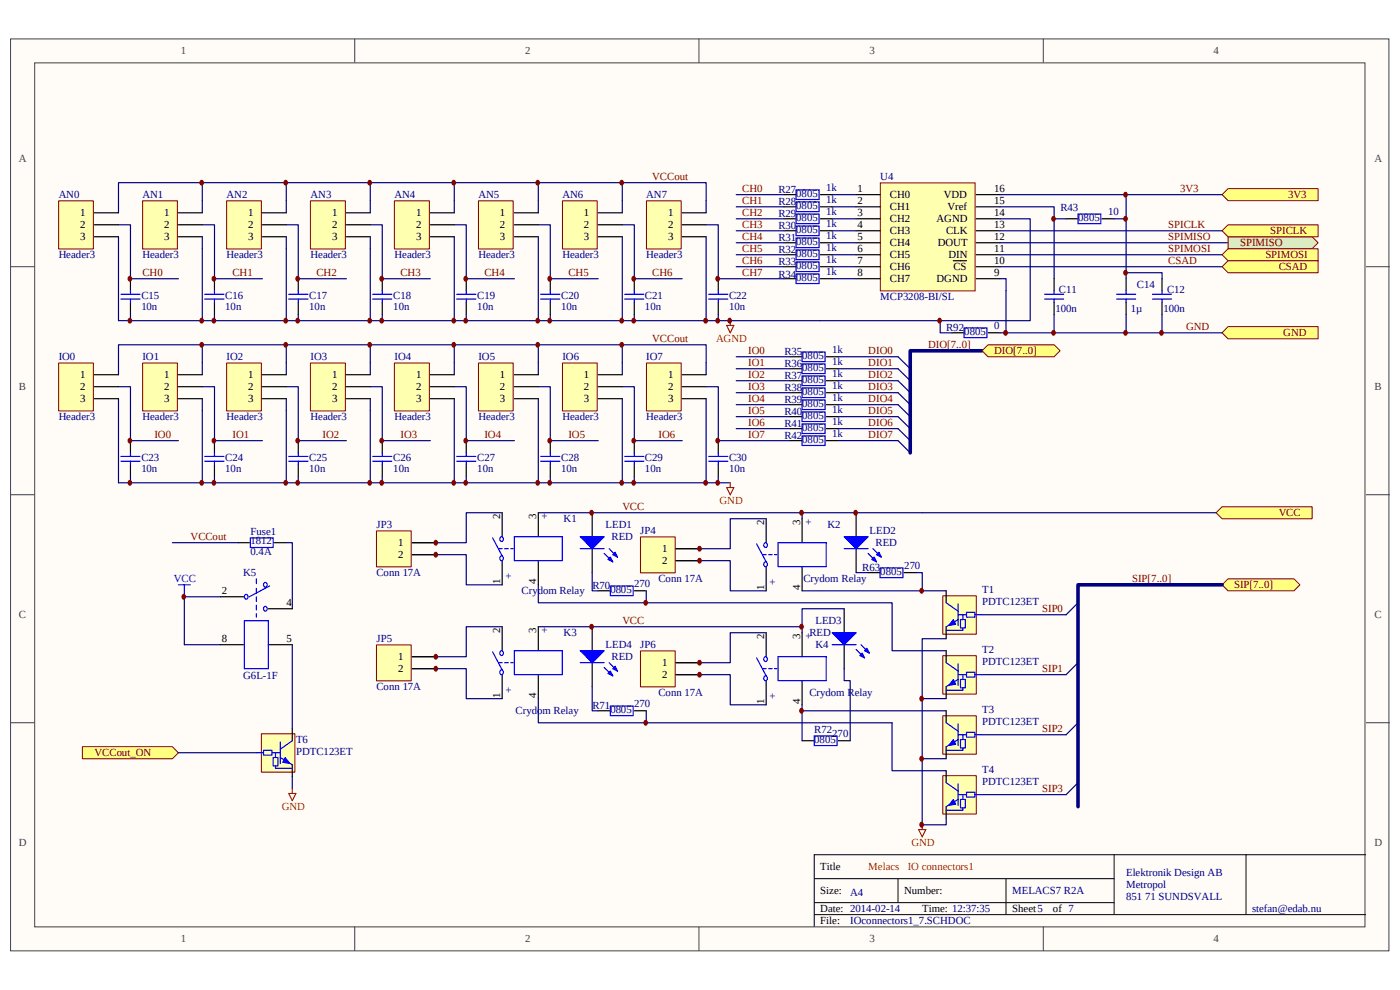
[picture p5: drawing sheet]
<svg xmlns="http://www.w3.org/2000/svg" width="297mm" height="210mm" viewBox="0 0 297 210" stroke-linecap="round" stroke-linejoin="round" font-family="sans-serif">
<defs><g id="words">
<g font-size="2.3" fill="#404040">
<text x="38.4" y="11.5">1</text>
<text x="111.4" y="11.5">2</text>
<text x="184.5" y="11.5">3</text>
<text x="257.5" y="11.5">4</text>
<text x="4" y="34.4">A</text>
<text x="291.6" y="34.4">A</text>
<text x="4" y="82.7">B</text>
<text x="291.6" y="82.7">B</text>
<text x="4" y="131.1">C</text>
<text x="291.6" y="131.1">C</text>
<text x="4" y="179.4">D</text>
<text x="291.6" y="179.4">D</text>
<text x="38.4" y="199.7">1</text>
<text x="111.4" y="199.7">2</text>
<text x="184.5" y="199.7">3</text>
<text x="257.5" y="199.7">4</text>
</g>
<g font-size="2.3" fill="#800000">
<text x="138.4" y="38.2">VCCout</text>
<text x="157.5" y="40.8">CH0</text>
<text x="250.4" y="40.8">3V3</text>
<text x="157.5" y="43.3">CH1</text>
<text x="157.5" y="45.8">CH2</text>
<text x="273.3" y="42">3V3</text>
<text x="157.5" y="48.4">CH3</text>
<text x="157.5" y="50.9">CH4</text>
<text x="157.5" y="53.5">CH5</text>
<text x="247.9" y="48.4">SPICLK</text>
<text x="247.9" y="50.9">SPIMISO</text>
<text x="247.9" y="53.5">SPIMOSI</text>
<text x="263.1" y="52.2">SPIMISO</text>
<text x="269.5" y="49.6">SPICLK</text>
<text x="30.2" y="58.6">CH0</text>
<text x="49.3" y="58.6">CH1</text>
<text x="67.1" y="58.6">CH2</text>
<text x="84.9" y="58.6">CH3</text>
<text x="102.8" y="58.6">CH4</text>
<text x="120.6" y="58.6">CH5</text>
<text x="138.4" y="58.6">CH6</text>
<text x="157.5" y="58.6">CH7</text>
<text x="157.5" y="56">CH6</text>
<text x="247.9" y="56">CSAD</text>
<text x="268.5" y="54.7">SPIMOSI</text>
<text x="271.3" y="57.3">CSAD</text>
<text x="251.7" y="70">GND</text>
<text x="272.3" y="71.3">GND</text>
<text x="138.4" y="72.5">VCCout</text>
<text x="158.7" y="75.1">IO0</text>
<text x="158.7" y="77.6">IO1</text>
<text x="184.2" y="75.1">DIO0</text>
<text x="184.2" y="77.6">DIO1</text>
<text x="196.9" y="73.8">DIO[7..0]</text>
<text x="210.9" y="75.1">DIO[7..0]</text>
<text x="158.7" y="80.2">IO2</text>
<text x="158.7" y="82.7">IO3</text>
<text x="184.2" y="80.2">DIO2</text>
<text x="184.2" y="82.7">DIO3</text>
<text x="158.7" y="85.3">IO4</text>
<text x="158.7" y="87.8">IO5</text>
<text x="184.2" y="85.3">DIO4</text>
<text x="184.2" y="87.8">DIO5</text>
<text x="32.8" y="92.9">IO0</text>
<text x="49.3" y="92.9">IO1</text>
<text x="68.4" y="92.9">IO2</text>
<text x="84.9" y="92.9">IO3</text>
<text x="102.8" y="92.9">IO4</text>
<text x="120.6" y="92.9">IO5</text>
<text x="139.7" y="92.9">IO6</text>
<text x="158.7" y="90.3">IO6</text>
<text x="158.7" y="92.9">IO7</text>
<text x="184.2" y="90.3">DIO6</text>
<text x="184.2" y="92.9">DIO7</text>
<text x="132" y="108.1">VCC</text>
<text x="271.3" y="109.4">VCC</text>
<text x="40.4" y="114.6">VCCout</text>
<text x="240.2" y="123.4">SIP[7..0]</text>
<text x="261.8" y="124.7">SIP[7..0]</text>
<text x="221.1" y="129.8">SIP0</text>
<text x="132" y="132.3">VCC</text>
<text x="221.1" y="142.5">SIP1</text>
<text x="221.1" y="155.2">SIP2</text>
<text x="20.1" y="160.3">VCCout_ON</text>
<text x="221.1" y="168">SIP3</text>
</g>
<g font-size="2.3" fill="#000080">
<text x="165.1" y="41">R27</text>
<text x="168.9" y="41.8">0805</text>
<text x="175.3" y="40.5">1k</text>
<text x="186.8" y="38.2">U4</text>
<text x="12.4" y="42">AN0</text>
<text x="30.2" y="42">AN1</text>
<text x="48.1" y="42">AN2</text>
<text x="65.9" y="42">AN3</text>
<text x="83.7" y="42">AN4</text>
<text x="101.5" y="42">AN5</text>
<text x="119.3" y="42">AN6</text>
<text x="137.1" y="42">AN7</text>
<text x="165.1" y="43.5">R28</text>
<text x="165.1" y="46.1">R29</text>
<text x="168.9" y="44.3">0805</text>
<text x="168.9" y="46.8">0805</text>
<text x="175.3" y="43">1k</text>
<text x="175.3" y="45.6">1k</text>
<text x="225" y="44.8">R43</text>
<text x="228.8" y="46.8">0805</text>
<text x="235.1" y="45.6">10</text>
<text x="165.1" y="48.6">R30</text>
<text x="165.1" y="51.2">R31</text>
<text x="165.1" y="53.7">R32</text>
<text x="168.9" y="49.4">0805</text>
<text x="168.9" y="51.9">0805</text>
<text x="175.3" y="48.1">1k</text>
<text x="175.3" y="50.7">1k</text>
<text x="175.3" y="53.2">1k</text>
<text x="12.4" y="54.7">Header3</text>
<text x="30.2" y="54.7">Header3</text>
<text x="48.1" y="54.7">Header3</text>
<text x="65.9" y="54.7">Header3</text>
<text x="83.7" y="54.7">Header3</text>
<text x="101.5" y="54.7">Header3</text>
<text x="119.3" y="54.7">Header3</text>
<text x="137.1" y="54.7">Header3</text>
<text x="165.1" y="56.2">R33</text>
<text x="165.1" y="58.8">R34</text>
<text x="168.9" y="54.5">0805</text>
<text x="168.9" y="57">0805</text>
<text x="168.9" y="59.6">0805</text>
<text x="175.3" y="55.7">1k</text>
<text x="175.3" y="58.3">1k</text>
<text x="30" y="65.7">10n</text>
<text x="30" y="63.4">C15</text>
<text x="47.8" y="65.7">10n</text>
<text x="47.8" y="63.4">C16</text>
<text x="65.6" y="65.7">10n</text>
<text x="65.6" y="63.4">C17</text>
<text x="83.4" y="65.7">10n</text>
<text x="83.4" y="63.4">C18</text>
<text x="101.3" y="65.7">10n</text>
<text x="101.3" y="63.4">C19</text>
<text x="119.1" y="65.7">10n</text>
<text x="119.1" y="63.4">C20</text>
<text x="136.8" y="65.7">10n</text>
<text x="136.8" y="63.4">C21</text>
<text x="154.7" y="63.4">C22</text>
<text x="154.7" y="65.7">10n</text>
<text x="186.8" y="63.6">MCP3208-BI/SL</text>
<text x="224.7" y="62.1">C11</text>
<text x="241.2" y="61.1">C14</text>
<text x="247.6" y="62.1">C12</text>
<text x="200.7" y="70.3">R92</text>
<text x="204.6" y="71">0805</text>
<text x="210.9" y="69.7">0</text>
<text x="223.9" y="66.2">100n</text>
<text x="239.9" y="66.2">1µ</text>
<text x="246.8" y="66.2">100n</text>
<text x="12.4" y="76.3">IO0</text>
<text x="30.2" y="76.3">IO1</text>
<text x="48.1" y="76.3">IO2</text>
<text x="65.9" y="76.3">IO3</text>
<text x="83.7" y="76.3">IO4</text>
<text x="101.5" y="76.3">IO5</text>
<text x="119.3" y="76.3">IO6</text>
<text x="137.1" y="76.3">IO7</text>
<text x="166.4" y="75.4">R35</text>
<text x="166.4" y="77.9">R36</text>
<text x="170.2" y="76.1">0805</text>
<text x="176.6" y="77.4">1k</text>
<text x="176.6" y="74.8">1k</text>
<text x="166.4" y="80.4">R37</text>
<text x="166.4" y="83">R38</text>
<text x="170.2" y="78.6">0805</text>
<text x="170.2" y="81.2">0805</text>
<text x="170.2" y="83.7">0805</text>
<text x="176.6" y="79.9">1k</text>
<text x="176.6" y="82.4">1k</text>
<text x="12.4" y="89.1">Header3</text>
<text x="30.2" y="89.1">Header3</text>
<text x="48.1" y="89.1">Header3</text>
<text x="65.9" y="89.1">Header3</text>
<text x="83.7" y="89.1">Header3</text>
<text x="101.5" y="89.1">Header3</text>
<text x="119.3" y="89.1">Header3</text>
<text x="137.1" y="89.1">Header3</text>
<text x="166.4" y="85.6">R39</text>
<text x="166.4" y="88.1">R40</text>
<text x="170.2" y="86.3">0805</text>
<text x="170.2" y="88.8">0805</text>
<text x="176.6" y="85">1k</text>
<text x="176.6" y="87.6">1k</text>
<text x="166.4" y="90.6">R41</text>
<text x="166.4" y="93.2">R42</text>
<text x="170.2" y="91.4">0805</text>
<text x="170.2" y="93.9">0805</text>
<text x="176.6" y="90.1">1k</text>
<text x="176.6" y="92.6">1k</text>
<text x="30" y="100">10n</text>
<text x="30" y="97.7">C23</text>
<text x="47.8" y="100">10n</text>
<text x="47.8" y="97.7">C24</text>
<text x="65.6" y="100">10n</text>
<text x="65.6" y="97.7">C25</text>
<text x="83.4" y="100">10n</text>
<text x="83.4" y="97.7">C26</text>
<text x="101.3" y="100">10n</text>
<text x="101.3" y="97.7">C27</text>
<text x="119.1" y="100">10n</text>
<text x="119.1" y="97.7">C28</text>
<text x="136.8" y="100">10n</text>
<text x="136.8" y="97.7">C29</text>
<text x="154.7" y="97.7">C30</text>
<text x="154.7" y="100">10n</text>
<text x="53.1" y="113.5">Fuse1</text>
<text x="79.9" y="112">JP3</text>
<text x="116.3" y="110" transform="rotate(-90 116.3 110)">+</text>
<text x="119.6" y="110.7">K1</text>
<text x="128.5" y="112">LED1</text>
<text x="135.9" y="113.3">JP4</text>
<text x="172.3" y="111.3" transform="rotate(-90 172.3 111.3)">+</text>
<text x="175.5" y="112">K2</text>
<text x="184.5" y="113.3">LED2</text>
<text x="53.1" y="115.3">1812</text>
<text x="53.1" y="117.6">0.4A</text>
<text x="129.7" y="114.6">RED</text>
<text x="185.8" y="115.8">RED</text>
<text x="51.6" y="122.2">K5</text>
<text x="79.9" y="122.2">Conn 17A</text>
<text x="108.7" y="122.7" transform="rotate(-90 108.7 122.7)">+</text>
<text x="110.7" y="126">Crydom Relay</text>
<text x="125.7" y="125">R70</text>
<text x="129.5" y="125.7">0805</text>
<text x="134.6" y="124.4">270</text>
<text x="139.7" y="123.4">Conn 17A</text>
<text x="164.7" y="124" transform="rotate(-90 164.7 124)">+</text>
<text x="170.5" y="123.4">Crydom Relay</text>
<text x="182.9" y="121.1">R63</text>
<text x="186.8" y="121.9">0805</text>
<text x="191.8" y="120.6">270</text>
<text x="208.4" y="125.7">T1</text>
<text x="208.4" y="128.2">PDTC123ET</text>
<text x="79.9" y="136.1">JP5</text>
<text x="116.3" y="134.2" transform="rotate(-90 116.3 134.2)">+</text>
<text x="119.6" y="134.9">K3</text>
<text x="128.5" y="137.4">LED4</text>
<text x="135.9" y="137.4">JP6</text>
<text x="171.7" y="134.9">RED</text>
<text x="172.3" y="135.5" transform="rotate(-90 172.3 135.5)">+</text>
<text x="173" y="132.3">LED3</text>
<text x="173" y="137.4">K4</text>
<text x="129.7" y="140">RED</text>
<text x="208.4" y="141">PDTC123ET</text>
<text x="208.4" y="138.5">T2</text>
<text x="51.6" y="144">G6L-1F</text>
<text x="79.9" y="146.3">Conn 17A</text>
<text x="108.7" y="146.9" transform="rotate(-90 108.7 146.9)">+</text>
<text x="134.6" y="149.9">270</text>
<text x="139.7" y="147.6">Conn 17A</text>
<text x="164.7" y="148.2" transform="rotate(-90 164.7 148.2)">+</text>
<text x="171.7" y="147.6">Crydom Relay</text>
<text x="109.4" y="151.4">Crydom Relay</text>
<text x="125.7" y="150.4">R71</text>
<text x="129.5" y="151.2">0805</text>
<text x="172.8" y="155.5">R72</text>
<text x="208.4" y="153.7">PDTC123ET</text>
<text x="208.4" y="151.2">T3</text>
<text x="62.8" y="160.1">PDTC123ET</text>
<text x="62.8" y="157.5">T6</text>
<text x="172.8" y="157.5">0805</text>
<text x="176.6" y="156.2">270</text>
<text x="208.4" y="166.4">PDTC123ET</text>
<text x="208.4" y="163.9">T4</text>
<text x="238.9" y="185.7">Elektronik Design AB</text>
<text x="180.4" y="189.9">A4</text>
<text x="214.7" y="189.6">MELACS7 R2A</text>
<text x="238.9" y="188.3">Metropol</text>
<text x="238.9" y="190.9">851 71 SUNDSVALL</text>
<text x="180.4" y="195.9">IOconnectors1_7.SCHDOC</text>
<text x="265.6" y="193.4">stefan@edab.nu</text>
</g>
<g font-size="2.3">
<text x="182" y="40.8">1</text>
<text x="210.9" y="40.8">16</text>
<text x="17" y="45.8">1</text>
<text x="34.8" y="45.8">1</text>
<text x="52.6" y="45.8">1</text>
<text x="70.5" y="45.8">1</text>
<text x="88.3" y="45.8">1</text>
<text x="106.1" y="45.8">1</text>
<text x="123.9" y="45.8">1</text>
<text x="141.7" y="45.8">1</text>
<text x="182" y="43.3">2</text>
<text x="182" y="45.8">3</text>
<text x="188.8" y="42">CH0</text>
<text x="188.8" y="44.6">CH1</text>
<text x="188.8" y="47.1">CH2</text>
<text x="198.7" y="47.1">AGND</text>
<text x="200.2" y="42">VDD</text>
<text x="201" y="44.6">Vref</text>
<text x="210.9" y="43.3">15</text>
<text x="210.9" y="45.8">14</text>
<text x="17" y="48.4">2</text>
<text x="17" y="50.9">3</text>
<text x="34.8" y="48.4">2</text>
<text x="34.8" y="50.9">3</text>
<text x="52.6" y="48.4">2</text>
<text x="52.6" y="50.9">3</text>
<text x="70.5" y="48.4">2</text>
<text x="70.5" y="50.9">3</text>
<text x="88.3" y="48.4">2</text>
<text x="88.3" y="50.9">3</text>
<text x="106.1" y="48.4">2</text>
<text x="106.1" y="50.9">3</text>
<text x="123.9" y="48.4">2</text>
<text x="123.9" y="50.9">3</text>
<text x="141.7" y="48.4">2</text>
<text x="141.7" y="50.9">3</text>
<text x="182" y="48.4">4</text>
<text x="182" y="53.5">6</text>
<text x="182" y="50.9">5</text>
<text x="188.8" y="49.6">CH3</text>
<text x="188.8" y="52.2">CH4</text>
<text x="199" y="52.2">DOUT</text>
<text x="200.7" y="49.6">CLK</text>
<text x="210.9" y="48.4">13</text>
<text x="210.9" y="50.9">12</text>
<text x="210.9" y="53.5">11</text>
<text x="182" y="58.6">8</text>
<text x="182" y="56">7</text>
<text x="188.8" y="59.8">CH7</text>
<text x="188.8" y="54.7">CH5</text>
<text x="188.8" y="57.3">CH6</text>
<text x="198.7" y="59.8">DGND</text>
<text x="201.3" y="54.7">DIN</text>
<text x="202.3" y="57.3">CS</text>
<text x="210.9" y="56">10</text>
<text x="210.9" y="58.6">9</text>
<text x="17" y="80.2">1</text>
<text x="17" y="82.7">2</text>
<text x="34.8" y="80.2">1</text>
<text x="34.8" y="82.7">2</text>
<text x="52.6" y="80.2">1</text>
<text x="52.6" y="82.7">2</text>
<text x="70.5" y="80.2">1</text>
<text x="70.5" y="82.7">2</text>
<text x="88.3" y="80.2">1</text>
<text x="88.3" y="82.7">2</text>
<text x="106.1" y="80.2">1</text>
<text x="106.1" y="82.7">2</text>
<text x="123.9" y="80.2">1</text>
<text x="123.9" y="82.7">2</text>
<text x="141.7" y="80.2">1</text>
<text x="141.7" y="82.7">2</text>
<text x="17" y="85.3">3</text>
<text x="34.8" y="85.3">3</text>
<text x="52.6" y="85.3">3</text>
<text x="70.5" y="85.3">3</text>
<text x="88.3" y="85.3">3</text>
<text x="106.1" y="85.3">3</text>
<text x="123.9" y="85.3">3</text>
<text x="141.7" y="85.3">3</text>
<text x="106.2" y="110" transform="rotate(-90 106.2 110)">2</text>
<text x="113.8" y="110" transform="rotate(-90 113.8 110)">3</text>
<text x="162.1" y="111.3" transform="rotate(-90 162.1 111.3)">2</text>
<text x="169.8" y="111.3" transform="rotate(-90 169.8 111.3)">3</text>
<text x="84.5" y="115.8">1</text>
<text x="84.5" y="118.4">2</text>
<text x="140.5" y="117.1">1</text>
<text x="140.5" y="119.6">2</text>
<text x="47" y="126">2</text>
<text x="106.2" y="123.7" transform="rotate(-90 106.2 123.7)">1</text>
<text x="113.8" y="123.7" transform="rotate(-90 113.8 123.7)">4</text>
<text x="162.1" y="125" transform="rotate(-90 162.1 125)">1</text>
<text x="169.8" y="125" transform="rotate(-90 169.8 125)">4</text>
<text x="60.8" y="128.5">4</text>
<text x="47" y="136.1">8</text>
<text x="60.8" y="136.1">5</text>
<text x="106.2" y="134.2" transform="rotate(-90 106.2 134.2)">2</text>
<text x="113.8" y="134.2" transform="rotate(-90 113.8 134.2)">3</text>
<text x="162.1" y="135.5" transform="rotate(-90 162.1 135.5)">2</text>
<text x="169.8" y="135.5" transform="rotate(-90 169.8 135.5)">3</text>
<text x="84.5" y="140">1</text>
<text x="84.5" y="142.5">2</text>
<text x="140.5" y="141.3">1</text>
<text x="140.5" y="143.8">2</text>
<text x="106.2" y="147.9" transform="rotate(-90 106.2 147.9)">1</text>
<text x="113.8" y="147.9" transform="rotate(-90 113.8 147.9)">4</text>
<text x="162.1" y="149.2" transform="rotate(-90 162.1 149.2)">1</text>
<text x="169.8" y="149.2" transform="rotate(-90 169.8 149.2)">4</text>
<text x="174" y="184.5">Title</text>
<text x="174" y="189.6">Size:</text>
<text x="191.8" y="189.6">Number:</text>
<text x="174" y="193.4">Date: 2014-02-14</text>
<text x="174" y="195.9">File:</text>
<text x="195.6" y="193.4">Time: 12:37:35</text>
<text x="214.7" y="193.4">Sheet5</text>
<text x="223.4" y="193.4">of 7</text>
</g>
<g font-size="2.3" fill="#f00">
<text x="151.9" y="72.5">AGND</text>
<text x="152.7" y="106.9">GND</text>
<text x="59.8" y="171.8">GND</text>
<text x="193.4" y="179.4">GND</text>
<text x="184.2" y="184.5">Melacs</text>
<text x="192.6" y="184.5">IO connectors1</text>
</g>
<text font-size="2.3" fill="#00f" x="36.9" y="123.4">VCC</text>
</g></defs>
<path d="M2.3 8.3h292.4v193.3h-292.4z" fill-rule="evenodd" fill="#fffcf8"/>
<path d="M2.2 8.3h292.5v193.3h-292.5z" fill="none" stroke="#404040" stroke-width=".21"/>
<path d="M7.4 13.4h282.2v183.1h-282.2z" fill-rule="evenodd" fill="#fffcf8"/>
<g fill="none" stroke="#404040" stroke-width=".21">
<path d="M7.4 13.3h282.2v183.2h-282.2zM75.3 8.2v5.1M148.3 8.2v5.1M221.4 8.2v5.1M2.2 56.5h5.1M289.8 56.5h5.1M2.2 104.9h5.1M289.8 104.9h5.1M2.2 153.2h5.1M289.8 153.2h5.1M75.3 196.5v5.1M148.3 196.5v5.1"/>
<path d="M221.4 196.5v5.1"/>
</g>
<path d="M172.7 186.3h63.7M172.7 193.9h117.1M172.7 191.4h63.7M190.5 186.3v5.1M213.4 186.3v7.6M236.4 181.2v12.7M264.4 181.2h-91.7v15.3M289.8 181.2h-25.4v12.7" fill="none" stroke="#000" stroke-width=".21"/>
<path d="M186.8 38.8h20.1v22.9h-20.1z" fill-rule="evenodd" fill="#ffffb0"/>
<path d="M186.8 38.8h20.1v22.9h-20.1z" fill="none" stroke="#800000" stroke-width=".21"/>
<g fill="none" stroke="#000" stroke-width=".25">
<path d="M27.7 59.1v2.5M45.5 59.1v2.5M63.3 59.1v2.5M81.1 59.1v2.5M98.9 59.1v2.5M116.8 59.1v2.5M134.6 59.1v2.5M152.4 59.1v2.5M181.6 41.3h5.1M181.6 43.8h5.1M181.6 46.4h5.1M181.6 48.9h5.1"/>
<path d="M181.6 56.5h5.1M181.6 59.1h5.1M181.6 54h5.1M181.6 51.5h5.1M202.3 55.3h2.7M207.1 41.3h5.1M207.1 43.8h5.1M207.1 46.4h5.1M207.1 48.9h5.1M207.1 56.5h5.1M207.1 59.1h5.1M207.1 54h5.1"/>
<path d="M207.1 51.5h5.1M27.7 64.2v2.5M45.5 64.2v2.5M63.3 64.2v2.5M81.1 64.2v2.5M98.9 64.2v2.5M116.8 64.2v2.5M134.6 64.2v2.5M152.4 64.2v2.5"/>
</g>
<g fill="none" stroke="#00f" stroke-width=".25">
<path d="M25.7 62.4h4M25.7 63.4h4M27.7 61.6v.8M27.7 63.4v.8M43.4 62.4h4.1M43.4 63.4h4.1M45.5 61.6v.8M45.5 63.4v.8M61.2 62.4h4.1M61.2 63.4h4.1M63.3 61.6v.8M63.3 63.4v.8"/>
<path d="M79.1 62.4h4M79.1 63.4h4M81.1 61.6v.8M81.1 63.4v.8M96.9 62.4h4.1M96.9 63.4h4.1M98.9 61.6v.8M98.9 63.4v.8M114.7 62.4h4.1M114.7 63.4h4.1M116.8 61.6v.8M116.8 63.4v.8"/>
<path d="M132.5 62.4h4.1M132.5 63.4h4.1M134.6 61.6v.8M134.6 63.4v.8M150.4 62.4h4M150.4 63.4h4M152.4 61.6v.8M152.4 63.4v.8"/>
</g>
<path d="M212.2 59.1h1.2v2.5M212.2 56.5h47.1M212.2 54h47.1M212.2 51.5h48.4M212.2 48.9h47.1M212.2 46.4h6.4v21.6h-44.6" fill="none" stroke="#000080" stroke-width=".25"/>
<path d="M154.2 69h1.5l-.8 1.6zM154.9 68v1" fill="none" stroke="#f00" stroke-width=".25"/>
<path d="M260.6 50.2h17.8l1.3 1.3-1.3 1.3h-17.8z" fill-rule="evenodd" fill="#c8f6a6"/>
<path d="M260.6 50.2h17.8l1.3 1.3-1.3 1.3h-17.8z" fill="none" stroke="#800000" stroke-width=".21"/>
<path d="M260.6 47.7h19.1v2.5h-19.1l-1.3-1.3z" fill-rule="evenodd" fill="#ffff80"/>
<path d="M260.6 47.7h19.1v2.5h-19.1l-1.3-1.3z" fill="none" stroke="#800000" stroke-width=".21"/>
<path d="M260.6 52.7h19.1v2.6h-19.1l-1.3-1.3z" fill-rule="evenodd" fill="#ffff80"/>
<path d="M260.6 52.7h19.1v2.6h-19.1l-1.3-1.3z" fill="none" stroke="#800000" stroke-width=".21"/>
<path d="M260.6 55.3h19.1v2.5h-19.1l-1.3-1.3z" fill-rule="evenodd" fill="#ffff80"/>
<path d="M260.6 55.3h19.1v2.5h-19.1l-1.3-1.3z" fill="none" stroke="#800000" stroke-width=".21"/>
<path d="M260.6 40h19.1v2.5h-19.1l-1.3-1.2z" fill-rule="evenodd" fill="#ffff80"/>
<path d="M260.6 40h19.1v2.5h-19.1l-1.3-1.2z" fill="none" stroke="#800000" stroke-width=".21"/>
<path d="M260.6 69.2h19.1v2.6h-19.1l-1.3-1.2z" fill-rule="evenodd" fill="#ffff80"/>
<path d="M260.6 69.2h19.1v2.6h-19.1l-1.3-1.2z" fill="none" stroke="#800000" stroke-width=".21"/>
<path d="M212.2 43.8h11.5v15.3M212.2 41.3h47.1M223.6 46.4h2.6M236.4 46.4h2.5M238.9 57.8h7.7v1.3M238.9 41.3v17.8M213.4 61.6v9h45.9M223.6 66.7v3.9M238.9 66.7v3.9M246.5 66.7v3.9" fill="none" stroke="#000080" stroke-width=".25"/>
<g fill="none" stroke="#000" stroke-width=".25">
<path d="M223.6 59.1v2.5M226.2 46.4h2.5M233.8 46.4h2.6M238.9 59.1v2.5M246.5 59.1v2.5M167.6 75.6h2.6M167.6 78.2h2.6M175.3 75.6h2.5M175.3 78.2h2.5M223.6 64.2v2.5M238.9 64.2v2.5M246.5 64.2v2.5"/>
<path d="M27.7 93.4v2.6M27.7 98.5v2.6M45.5 93.4v2.6M45.5 98.5v2.6M63.3 93.4v2.6M63.3 98.5v2.6M81.1 93.4v2.6M81.1 98.5v2.6M98.9 93.4v2.6M98.9 98.5v2.6M116.8 93.4v2.6M116.8 98.5v2.6"/>
<path d="M134.6 93.4v2.6M134.6 98.5v2.6M152.4 93.4v2.6M152.4 98.5v2.6M167.6 80.7h2.6M167.6 83.3h2.6M167.6 85.8h2.6M167.6 88.3h2.6M167.6 90.9h2.6M167.6 93.4h2.6M175.3 80.7h2.5M175.3 83.3h2.5"/>
<path d="M175.3 85.8h2.5M175.3 88.3h2.5M175.3 90.9h2.5M175.3 93.4h2.5"/>
</g>
<g fill="none" stroke="#00f" stroke-width=".25">
<path d="M228.7 45.4h4.8v2h-4.8zM170.2 74.6h4.9v2.1h-4.9zM170.2 77.2h4.9v2h-4.9zM170.2 79.7h4.9v2h-4.9zM221.6 63.4h4.1M221.6 62.4h4.1M223.6 61.6v.8M223.6 63.4v.8M236.9 63.4h4.1M236.9 62.4h4.1M238.9 61.6v.8M238.9 63.4v.8"/>
<path d="M244.5 63.4h4.1M244.5 62.4h4.1M246.5 61.6v.8M246.5 63.4v.8M25.7 96.8h4M25.7 97.8h4M27.7 96v.8M27.7 97.8v.7M43.4 96.8h4.1M43.4 97.8h4.1M45.5 96v.8M45.5 97.8v.7"/>
<path d="M61.2 96.8h4.1M61.2 97.8h4.1M63.3 96v.8M63.3 97.8v.7M79.1 96.8h4M79.1 97.8h4M81.1 96v.8M81.1 97.8v.7M96.9 96.8h4.1M96.9 97.8h4.1M98.9 96v.8M98.9 97.8v.7"/>
<path d="M114.7 96.8h4.1M114.7 97.8h4.1M116.8 96v.8M116.8 97.8v.7M132.5 96.8h4.1M132.5 97.8h4.1M134.6 96v.8M134.6 97.8v.7M150.4 96.8h4M150.4 97.8h4M152.4 96v.8M152.4 97.8v.7"/>
<path d="M170.2 82.3h4.9v2h-4.9zM170.2 84.8h4.9v2h-4.9zM170.2 87.3h4.9v2.1h-4.9zM170.2 89.9h4.9v2h-4.9zM170.2 92.4h4.9v2h-4.9z"/>
</g>
<path d="M208.4 74.4h-15.3v21.6" fill="none" stroke="#000080" stroke-width=".76"/>
<path d="M209.6 73.1h14.1l1.2 1.3-1.2 1.3h-14.1l-1.2-1.3z" fill-rule="evenodd" fill="#ffff80"/>
<path d="M209.6 73.1h14.1l1.2 1.3-1.2 1.3h-14.1l-1.2-1.3z" fill="none" stroke="#800000" stroke-width=".21"/>
<path d="M228.7 127.8l-2.5 2.6M228.7 140.5l-2.5 2.6M228.7 153.2l-2.5 2.6M228.7 165.9l-2.5 2.6" fill="none" stroke="#000080" stroke-width=".25"/>
<path d="M260.6 122.7h13.9l1.3 1.3-1.3 1.3h-13.9l-1.3-1.3z" fill-rule="evenodd" fill="#ffff80"/>
<path d="M260.6 122.7h13.9l1.3 1.3-1.3 1.3h-13.9l-1.3-1.3z" fill="none" stroke="#800000" stroke-width=".21"/>
<path d="M259.3 107.4h19.1v2.6h-19.1l-1.3-1.3z" fill-rule="evenodd" fill="#ffff80"/>
<path d="M259.3 107.4h19.1v2.6h-19.1l-1.3-1.3z" fill="none" stroke="#800000" stroke-width=".21"/>
<g fill="none" stroke="#000080" stroke-width=".25">
<path d="M176.6 41.3h5M176.6 43.8h5M176.6 46.4h5M176.6 48.9h5M176.6 51.5h5M176.6 54h5M176.6 56.5h5M176.6 59.1h5M177.8 75.6h12.7M177.8 78.2h12.7M177.8 80.7h12.7M177.8 83.3h12.7"/>
<path d="M177.8 85.8h12.7M177.8 88.3h12.7M177.8 90.9h12.7M177.8 93.4h12.7M92.6 117.6h6.3v6.4h7.6M106.5 108.7h-7.6v6.4h-6.3M114.2 108.7h56v1.3M148.5 118.9h6.4v6.4h7.7M162.6 110h-7.7v6.3h-6.4M170.2 108.7h87.8M106.5 132.9h-7.6v6.3h-6.3M114.2 132.9h56v1.3"/>
<path d="M114.2 124v3.8h75.1v10.2h11.4M162.6 134.2h-7.7v6.3h-6.4M208.4 130.3h17.8M92.6 141.8h6.3v6.3h7.6M114.2 148.1v5.1h75.1M148.5 143h6.4v6.4h7.7M170.2 149.4v1.3h30.5M208.4 143h17.8M208.4 155.8h17.8M208.4 168.5h17.8"/>
</g>
<g fill="none" stroke="#000" stroke-width=".25">
<path d="M166.4 41.3h2.5M166.4 43.8h2.5M166.4 46.4h2.5M166.4 48.9h2.5M166.4 51.5h2.5M166.4 54h2.5M166.4 56.5h2.5M166.4 59.1h2.5M174 41.3h2.6M174 43.8h2.6M174 46.4h2.6M174 48.9h2.6"/>
<path d="M174 51.5h2.6M174 54h2.6M174 56.5h2.6M174 59.1h2.6M125.6 108.7v5.1M125.6 116.3v5.1"/>
</g>
<path d="M168.9 40.2h4.9v2.1h-4.9zM168.9 42.8h4.9v2.1h-4.9zM168.9 45.4h4.9v2h-4.9zM168.9 47.9h4.9v2.1h-4.9zM168.9 50.5h4.9v2h-4.9zM168.9 53h4.9v2h-4.9zM168.9 55.5h4.9v2.1h-4.9zM168.9 58.1h4.9v2h-4.9z" fill="none" stroke="#00f" stroke-width=".25"/>
<path d="M259.3 124h-30.6v47" fill="none" stroke="#000080" stroke-width=".76"/>
<path d="M123.1 113.8h5.1l-2.6 2.5z" fill="#00f"/>
<path d="M123.1 113.8h5.1l-2.6 2.5zM128.2 117.3l1.8 1.8M129.2 116.3l1.8 1.8" fill="none" stroke="#00f" stroke-width=".25"/>
<path d="M129 118.6l.5-.5 .5 1z" fill="#00f"/>
<path d="M129 118.6l.5-.5 .5 1z" fill="none" stroke="#00f" stroke-width=".25"/>
<path d="M130 117.6l.5-.5 .5 1z" fill="#00f"/>
<path d="M123.1 116.3h5.1M130 117.6l.5-.5 .5 1z" fill="none" stroke="#00f" stroke-width=".25"/>
<path d="M181.6 108.7v5.1M181.6 116.3v5.1" fill="none" stroke="#000" stroke-width=".25"/>
<path d="M179.1 113.8h5.1l-2.6 2.5z" fill="#00f"/>
<path d="M179.1 113.8h5.1l-2.6 2.5zM184.2 117.3l1.8 1.8M185.2 116.3l1.8 1.8" fill="none" stroke="#00f" stroke-width=".25"/>
<path d="M185 118.6l.5-.5 .5 1z" fill="#00f"/>
<path d="M185 118.6l.5-.5 .5 1z" fill="none" stroke="#00f" stroke-width=".25"/>
<path d="M186 117.6l.5-.5 .5 1z" fill="#00f"/>
<path d="M179.1 116.3h5.1M186 117.6l.5-.5 .5 1z" fill="none" stroke="#00f" stroke-width=".25"/>
<path d="M125.6 132.9v5.1M125.6 140.5v5.1" fill="none" stroke="#000" stroke-width=".25"/>
<path d="M123.1 138h5.1l-2.6 2.5z" fill="#00f"/>
<path d="M123.1 138h5.1l-2.6 2.5zM128.2 141.5l1.8 1.8M129.2 140.5l1.8 1.8" fill="none" stroke="#00f" stroke-width=".25"/>
<path d="M129.5 142.3l.5 1-1-.5z" fill="#00f"/>
<path d="M129.5 142.3l.5 1-1-.5z" fill="none" stroke="#00f" stroke-width=".25"/>
<path d="M130.5 141.3l.5 1-1-.5z" fill="#00f"/>
<path d="M123.1 140.5h5.1M130.5 141.3l.5 1-1-.5z" fill="none" stroke="#00f" stroke-width=".25"/>
<path d="M179.1 129.1v5.1M179.1 136.7v5.1" fill="none" stroke="#000" stroke-width=".25"/>
<path d="M176.6 134.2h5l-2.5 2.5z" fill="#00f"/>
<path d="M176.6 134.2h5l-2.5 2.5zM181.6 137.7l1.8 1.8M182.7 136.7l1.7 1.8" fill="none" stroke="#00f" stroke-width=".25"/>
<path d="M182.9 138.5l.5 1-1-.5z" fill="#00f"/>
<path d="M182.9 138.5l.5 1-1-.5z" fill="none" stroke="#00f" stroke-width=".25"/>
<path d="M183.9 137.5l.5 1-1-.5z" fill="#00f"/>
<path d="M129.5 124.2h4.8v2.1h-4.8zM176.6 136.7h5M183.9 137.5l.5 1-1-.5zM186.7 120.4h4.9v2.1h-4.9zM129.5 149.7h4.8v2h-4.8zM172.7 156h4.9v2.1h-4.9z" fill="none" stroke="#00f" stroke-width=".25"/>
<path d="M126.9 125.3h2.6M134.6 125.3h2.5M184.2 121.4h2.5M191.8 121.4h2.6M126.9 150.7h2.6M134.6 150.7h2.5M170.2 157.1h2.5M177.8 157.1h2.6" fill="none" stroke="#000" stroke-width=".25"/>
<path d="M125.6 121.4v3.9h1.3M137.1 125.3v2.5M179.1 129.1h-8.9v3.8M181.6 121.4h2.6M194.4 121.4h1.3v3.9h-25.5M125.6 145.6v5.1h1.3M137.1 150.7v2.5M170.2 150.7v6.4M179.1 141.8v2.5h1.3v12.8" fill="none" stroke="#000080" stroke-width=".25"/>
<path d="M200.1 126.4h7v8.1h-7z" fill-rule="evenodd" fill="#ffffb0"/>
<path d="M200 126.3h7.1v8.2h-7.1z" fill="none" stroke="#800000" stroke-width=".21"/>
<path d="M200.7 125.3v2.5M200.7 132.9v2.5" fill="none" stroke="#000" stroke-width=".25"/>
<path d="M200.7 127.8l2.6 1.8M203.3 128v4.6M203.3 131.4l-2.6 1.5" fill="none" stroke="#00f" stroke-width=".25"/>
<path d="M202.3 131.4l.5 1-1.6 .2z" fill="#00f"/>
<path d="M202.3 131.4l.5 1-1.6 .2z" fill="none" stroke="#00f" stroke-width=".21"/>
<path d="M203.3 130.3h1.7M203.8 131.4h1v1.7h-1zM204.3 130.3v1.1M204.3 133.1v.5h-3.6M205 129.8h1.8v1.1h-1.8zM206.8 130.3h1.6" fill="none" stroke="#00f" stroke-width=".25"/>
<path d="M200.1 139.1h7v8.1h-7z" fill-rule="evenodd" fill="#ffffb0"/>
<path d="M200 139h7.1v8.2h-7.1z" fill="none" stroke="#800000" stroke-width=".21"/>
<path d="M200.7 138v2.5M200.7 145.6v2.5" fill="none" stroke="#000" stroke-width=".25"/>
<path d="M200.7 140.5l2.6 1.8M203.3 140.7v4.6M203.3 144.1l-2.6 1.5" fill="none" stroke="#00f" stroke-width=".25"/>
<path d="M202.3 144.1l.5 1-1.6 .2z" fill="#00f"/>
<path d="M202.3 144.1l.5 1-1.6 .2z" fill="none" stroke="#00f" stroke-width=".21"/>
<path d="M203.3 143h1.7M203.8 144.1h1v1.7h-1zM204.3 143v1.1M204.3 145.8v.5h-3.6M205 142.5h1.8v1.1h-1.8zM206.8 143h1.6" fill="none" stroke="#00f" stroke-width=".25"/>
<path d="M200.1 151.8h7v8.1h-7z" fill-rule="evenodd" fill="#ffffb0"/>
<path d="M200 151.8h7.1v8.1h-7.1z" fill="none" stroke="#800000" stroke-width=".21"/>
<path d="M200.7 150.7v2.5M200.7 158.3v2.6" fill="none" stroke="#000" stroke-width=".25"/>
<path d="M200.7 153.2l2.6 1.8M203.3 153.5v4.6M203.3 156.8l-2.6 1.5" fill="none" stroke="#00f" stroke-width=".25"/>
<path d="M202.3 156.8l.5 1-1.6 .3z" fill="#00f"/>
<path d="M202.3 156.8l.5 1-1.6 .3z" fill="none" stroke="#00f" stroke-width=".21"/>
<path d="M203.3 155.8h1.7M203.8 156.8h1v1.8h-1zM204.3 155.8v1M204.3 158.6v.5h-3.6M205 155.3h1.8v1h-1.8zM206.8 155.8h1.6" fill="none" stroke="#00f" stroke-width=".25"/>
<path d="M200.1 164.5h7v8.1h-7z" fill-rule="evenodd" fill="#ffffb0"/>
<path d="M200 164.5h7.1v8.1h-7.1z" fill="none" stroke="#800000" stroke-width=".21"/>
<path d="M200.7 163.4v2.5M200.7 171v2.6" fill="none" stroke="#000" stroke-width=".25"/>
<path d="M200.7 165.9l2.6 1.8M203.3 166.2v4.6M203.3 169.5l-2.6 1.5" fill="none" stroke="#00f" stroke-width=".25"/>
<path d="M202.3 169.5l.5 1-1.6 .3z" fill="#00f"/>
<path d="M202.3 169.5l.5 1-1.6 .3z" fill="none" stroke="#00f" stroke-width=".21"/>
<g fill="none" stroke="#00f" stroke-width=".25">
<path d="M104.5 114l2 3.9M105.8 116.3h.7M106.2 117.9a.46 .46 0 0 1 .6 .5 .46 .46 0 0 1-.6 .4 .61 .61 0 0 1 0-.9zM106.2 113.9a.46 .46 0 0 1 .6 .4 .46 .46 0 0 1-.6 .4 .61 .61 0 0 1 0-.8zM107.1 116.3h.8M108.4 116.3h.5M109.1 113.8h10.2v5.1h-10.2zM160.5 115.3l2.1 3.8M161.8 117.6h.8M162.2 119.2a.46 .46 0 0 1 .6 .4 .46 .46 0 0 1-.6 .5 .61 .61 0 0 1 0-.9zM162.2 115.1a.46 .46 0 0 1 .6 .5 .46 .46 0 0 1-.6 .4 .6 .6 0 0 1 0-.9zM163.1 117.6h.7"/>
<path d="M164.3 117.6h.5M165.1 115.1h10.2v5h-10.2zM104.5 138.2l2 3.8M106.2 138a.46 .46 0 0 1 .6 .5 .46 .46 0 0 1-.6 .4 .62 .62 0 0 1 0-.9zM109.1 138h10.2v5h-10.2zM160.5 139.5l2.1 3.8M162.2 139.3a.46 .46 0 0 1 .6 .4 .46 .46 0 0 1-.6 .5 .61 .61 0 0 1 0-.9zM165.1 139.2h10.2v5.1h-10.2zM105.8 140.5h.7M106.2 142.1a.46 .46 0 0 1 .6 .4 .46 .46 0 0 1-.6 .5 .61 .61 0 0 1 0-.9zM107.1 140.5h.8M108.4 140.5h.5"/>
<path d="M161.8 141.8h.8M162.2 143.4a.46 .46 0 0 1 .6 .4 .46 .46 0 0 1-.6 .5 .61 .61 0 0 1 0-.9zM163.1 141.8h.7M164.3 141.8h.5M203.3 168.5h1.7M203.8 169.5h1v1.8h-1zM204.3 168.5v1M204.3 171.3v.5h-3.6M205 168h1.8v1h-1.8zM206.8 168.5h1.6"/>
</g>
<path d="M195.7 125.3h5M200.7 135.4h-5v39.5h5v-1.3M189.3 153.2v10.2h11.4M195.7 148.1h5M195.7 160.9h5" fill="none" stroke="#000080" stroke-width=".25"/>
<path d="M194.9 175.9h1.5l-.7 1.5zM195.7 174.9v1" fill="none" stroke="#f00" stroke-width=".25"/>
<g fill="none" stroke="#000" stroke-width=".25">
<path d="M106.5 108.7v5.1M106.5 118.9v5.1M114.2 108.7v5.1M114.2 118.9v5.1M162.6 110v5.1M170.2 110v5.1M106.5 132.9v5.1M114.2 132.9v5.1M162.6 120.1v5.2M162.6 134.2v5M170.2 120.1v5.2M170.2 134.2v5"/>
<path d="M106.5 143v5.1M114.2 143v5.1M162.6 144.3v5.1M170.2 144.3v5.1"/>
</g>
<path d="M79.9 112.6h7.4v7.6h-7.4z" fill-rule="evenodd" fill="#ffffb0"/>
<path d="M79.9 112.6h7.4v7.6h-7.4z" fill="none" stroke="#800000" stroke-width=".21"/>
<path d="M87.5 115.1h5.1M87.5 117.6h5.1" fill="none" stroke="#000" stroke-width=".25"/>
<path d="M135.9 113.9h7.4v7.6h-7.4z" fill-rule="evenodd" fill="#ffffb0"/>
<path d="M135.9 113.8h7.4v7.7h-7.4z" fill="none" stroke="#800000" stroke-width=".21"/>
<path d="M143.5 116.3h5M143.5 118.9h5" fill="none" stroke="#000" stroke-width=".25"/>
<path d="M135.9 138h7.4v7.6h-7.4z" fill-rule="evenodd" fill="#ffffb0"/>
<path d="M135.9 138h7.4v7.6h-7.4z" fill="none" stroke="#800000" stroke-width=".21"/>
<path d="M143.5 140.5h5M143.5 143h5" fill="none" stroke="#000" stroke-width=".25"/>
<path d="M79.9 136.8h7.4v7.6h-7.4z" fill-rule="evenodd" fill="#ffffb0"/>
<path d="M79.9 136.7h7.4v7.7h-7.4z" fill="none" stroke="#800000" stroke-width=".21"/>
<path d="M87.5 139.2h5.1M87.5 141.8h5.1" fill="none" stroke="#000" stroke-width=".25"/>
<g fill="none" stroke="#000080" stroke-width=".25">
<path d="M42.9 38.7v6.4M60.7 38.7v6.4M78.6 38.7v6.4M96.4 38.7v6.4M114.2 38.7v6.4M132 38.7v6.4M25.1 47.7h2.6v11.4h10.1M25.1 50.2v17.8h2.6M42.9 47.7h2.6v11.4h10.2M42.9 50.2v17.8M60.7 47.7h2.6v11.4h10.2M60.7 50.2v17.8"/>
<path d="M78.6 47.7h2.5v11.4h10.2M78.6 50.2v17.8M96.4 47.7h2.5v11.4h10.2M96.4 50.2v17.8M114.2 47.7h2.6v11.4h10.1M114.2 50.2v17.8M132 47.7h2.6v11.4h10.1M132 50.2v17.8M149.8 47.7h2.6v11.4h14M149.8 42.5v2.6M149.8 50.2v17.8M149.8 42.5v-3.8h-124.7v6.4"/>
<path d="M156.2 56.5h10.2M156.2 54h10.2M156.2 51.5h10.2M156.2 48.9h10.2M156.2 46.4h10.2M156.2 43.8h10.2M156.2 41.3h10.2M27.7 66.7v1.3h17.8M42.9 73.1v6.4M45.5 66.7v1.3h128.5M60.7 73.1v6.4M63.3 66.7v1.3"/>
<path d="M78.6 73.1v6.4M81.1 66.7v1.3M96.4 73.1v6.4M98.9 66.7v1.3M114.2 73.1v6.4M116.8 66.7v1.3M132 73.1v6.4M134.6 66.7v1.3M149.8 76.9v2.6M149.8 76.9v-3.8h-124.7v6.4M152.4 66.7v1.3M156.2 75.6h11.4"/>
<path d="M156.2 78.2h11.4M190.5 75.6l2.6 2.6M190.5 78.2l2.6 2.5M25.1 82h2.6v11.4h10.1M25.1 84.5v17.9h129.8M42.9 82h2.6v11.4h10.2M42.9 84.5v17.9M60.7 82h2.6v11.4h10.2M60.7 84.5v17.9M78.6 82h2.5v11.4h10.2M78.6 84.5v17.9M96.4 82h2.5v11.4h10.2"/>
<path d="M96.4 84.5v17.9M114.2 82h2.6v11.4h10.1M114.2 84.5v17.9M132 82h2.6v11.4h10.1M132 84.5v17.9M149.8 82h2.6v11.4h15.2M149.8 84.5v17.9M156.2 80.7h11.4M156.2 83.3h11.4M156.2 85.8h11.4M156.2 88.3h11.4M156.2 90.9h11.4"/>
<path d="M190.5 80.7l2.6 2.6M190.5 83.3l2.6 2.5M190.5 85.8l2.6 2.6M190.5 88.3l2.6 2.6M190.5 90.9l2.6 2.5M190.5 93.4l2.6 2.6M27.7 101.1v1.3M45.5 101.1v1.3M63.3 101.1v1.3M81.1 101.1v1.3M98.9 101.1v1.3M116.8 101.1v1.3"/>
<path d="M134.6 101.1v1.3M152.4 101.1v1.3"/>
</g>
<path d="M154.2 103.4h1.5l-.8 1.5zM154.9 102.4v1" fill="none" stroke="#f00" stroke-width=".25"/>
<path d="M12.5 42.6h7.3v10.2h-7.3z" fill-rule="evenodd" fill="#ffffb0"/>
<path d="M12.4 42.6h7.4v10.2h-7.4z" fill="none" stroke="#800000" stroke-width=".21"/>
<path d="M20 45.1h5.1M20 47.7h5.1M20 50.2h5.1" fill="none" stroke="#000" stroke-width=".25"/>
<path d="M12.5 77h7.3v10.1h-7.3z" fill-rule="evenodd" fill="#ffffb0"/>
<path d="M12.4 77h7.4v10.1h-7.4z" fill="none" stroke="#800000" stroke-width=".21"/>
<path d="M20 79.5h5.1M202 70.6h2.6M209.6 70.6h2.6M20 82h5.1M20 84.5h5.1M50.6 115.1h2.5M58.2 115.1h2.5" fill="none" stroke="#000" stroke-width=".25"/>
<path d="M204.6 69.5h4.8v2.1h-4.8zM53.1 114h4.9v2.1h-4.9z" fill="none" stroke="#00f" stroke-width=".25"/>
<path d="M199.5 68v2.6h2.5M212.2 70.6h1.2" fill="none" stroke="#000080" stroke-width=".25"/>
<path d="M30.3 42.6h7.3v10.2h-7.3z" fill-rule="evenodd" fill="#ffffb0"/>
<path d="M30.3 42.6h7.3v10.2h-7.3z" fill="none" stroke="#800000" stroke-width=".21"/>
<path d="M37.8 45.1h5.1M37.8 47.7h5.1M37.8 50.2h5.1" fill="none" stroke="#000" stroke-width=".25"/>
<path d="M48.1 42.6h7.4v10.2h-7.4z" fill-rule="evenodd" fill="#ffffb0"/>
<path d="M48.1 42.6h7.4v10.2h-7.4z" fill="none" stroke="#800000" stroke-width=".21"/>
<path d="M55.7 45.1h5M55.7 47.7h5M55.7 50.2h5" fill="none" stroke="#000" stroke-width=".25"/>
<path d="M65.9 42.6h7.4v10.2h-7.4z" fill-rule="evenodd" fill="#ffffb0"/>
<path d="M65.9 42.6h7.4v10.2h-7.4z" fill="none" stroke="#800000" stroke-width=".21"/>
<path d="M73.5 45.1h5.1M73.5 47.7h5.1M73.5 50.2h5.1" fill="none" stroke="#000" stroke-width=".25"/>
<path d="M83.7 42.6h7.4v10.2h-7.4z" fill-rule="evenodd" fill="#ffffb0"/>
<path d="M83.7 42.6h7.4v10.2h-7.4z" fill="none" stroke="#800000" stroke-width=".21"/>
<path d="M91.3 45.1h5.1M91.3 47.7h5.1M91.3 50.2h5.1" fill="none" stroke="#000" stroke-width=".25"/>
<path d="M101.5 42.6h7.4v10.2h-7.4z" fill-rule="evenodd" fill="#ffffb0"/>
<path d="M101.5 42.6h7.4v10.2h-7.4z" fill="none" stroke="#800000" stroke-width=".21"/>
<path d="M109.1 45.1h5.1M109.1 47.7h5.1M109.1 50.2h5.1" fill="none" stroke="#000" stroke-width=".25"/>
<path d="M119.4 42.6h7.3v10.2h-7.3z" fill-rule="evenodd" fill="#ffffb0"/>
<path d="M119.3 42.6h7.4v10.2h-7.4z" fill="none" stroke="#800000" stroke-width=".21"/>
<path d="M126.9 45.1h5.1M126.9 47.7h5.1M126.9 50.2h5.1" fill="none" stroke="#000" stroke-width=".25"/>
<path d="M137.2 42.6h7.3v10.2h-7.3z" fill-rule="evenodd" fill="#ffffb0"/>
<path d="M137.2 42.6h7.3v10.2h-7.3z" fill="none" stroke="#800000" stroke-width=".21"/>
<path d="M144.7 45.1h5.1M144.7 47.7h5.1M144.7 50.2h5.1" fill="none" stroke="#000" stroke-width=".25"/>
<path d="M30.3 77h7.3v10.1h-7.3z" fill-rule="evenodd" fill="#ffffb0"/>
<path d="M30.3 77h7.3v10.1h-7.3z" fill="none" stroke="#800000" stroke-width=".21"/>
<path d="M37.8 79.5h5.1M37.8 82h5.1M37.8 84.5h5.1" fill="none" stroke="#000" stroke-width=".25"/>
<path d="M48.1 77h7.4v10.1h-7.4z" fill-rule="evenodd" fill="#ffffb0"/>
<path d="M48.1 77h7.4v10.1h-7.4z" fill="none" stroke="#800000" stroke-width=".21"/>
<path d="M55.7 79.5h5M55.7 82h5M55.7 84.5h5" fill="none" stroke="#000" stroke-width=".25"/>
<path d="M65.9 77h7.4v10.1h-7.4z" fill-rule="evenodd" fill="#ffffb0"/>
<path d="M65.9 77h7.4v10.1h-7.4z" fill="none" stroke="#800000" stroke-width=".21"/>
<path d="M73.5 79.5h5.1M73.5 82h5.1M73.5 84.5h5.1" fill="none" stroke="#000" stroke-width=".25"/>
<path d="M83.7 77h7.4v10.1h-7.4z" fill-rule="evenodd" fill="#ffffb0"/>
<path d="M83.7 77h7.4v10.1h-7.4z" fill="none" stroke="#800000" stroke-width=".21"/>
<path d="M91.3 79.5h5.1M91.3 82h5.1M91.3 84.5h5.1" fill="none" stroke="#000" stroke-width=".25"/>
<path d="M101.5 77h7.4v10.1h-7.4z" fill-rule="evenodd" fill="#ffffb0"/>
<path d="M101.5 77h7.4v10.1h-7.4z" fill="none" stroke="#800000" stroke-width=".21"/>
<path d="M109.1 79.5h5.1M109.1 82h5.1M109.1 84.5h5.1" fill="none" stroke="#000" stroke-width=".25"/>
<path d="M119.4 77h7.3v10.1h-7.3z" fill-rule="evenodd" fill="#ffffb0"/>
<path d="M119.3 77h7.4v10.1h-7.4z" fill="none" stroke="#800000" stroke-width=".21"/>
<path d="M126.9 79.5h5.1M126.9 82h5.1M126.9 84.5h5.1" fill="none" stroke="#000" stroke-width=".25"/>
<path d="M137.2 77h7.3v10.1h-7.3z" fill-rule="evenodd" fill="#ffffb0"/>
<path d="M137.2 77h7.3v10.1h-7.3z" fill="none" stroke="#800000" stroke-width=".21"/>
<path d="M144.7 79.5h5.1M144.7 82h5.1M144.7 84.5h5.1" fill="none" stroke="#000" stroke-width=".25"/>
<path d="M195.3 124.8a.46 .46 0 0 1 .6 .5 .46 .46 0 0 1-.6 .4 .61 .61 0 0 1 0-.9z" fill-rule="evenodd" fill="#800000"/>
<path d="M195.3 124.8a.46 .46 0 0 1 .6 .5 .46 .46 0 0 1-.6 .4 .61 .61 0 0 1 0-.9z" fill="none" stroke="#800000" stroke-width=".21"/>
<path d="M152.1 58.6a.47 .47 0 0 1 .6 .5 .47 .47 0 0 1-.6 .4 .63 .63 0 0 1 0-.9z" fill-rule="evenodd" fill="#800000"/>
<path d="M152.1 58.6a.47 .47 0 0 1 .6 .5 .47 .47 0 0 1-.6 .4 .63 .63 0 0 1 0-.9z" fill="none" stroke="#800000" stroke-width=".21"/>
<path d="M134.3 58.6a.46 .46 0 0 1 .5 .5 .46 .46 0 0 1-.5 .4 .61 .61 0 0 1 0-.9z" fill-rule="evenodd" fill="#800000"/>
<path d="M134.3 58.6a.46 .46 0 0 1 .5 .5 .46 .46 0 0 1-.5 .4 .61 .61 0 0 1 0-.9z" fill="none" stroke="#800000" stroke-width=".21"/>
<path d="M116.4 58.6a.46 .46 0 0 1 .6 .5 .46 .46 0 0 1-.6 .4 .63 .63 0 0 1 0-.9z" fill-rule="evenodd" fill="#800000"/>
<path d="M116.4 58.6a.46 .46 0 0 1 .6 .5 .46 .46 0 0 1-.6 .4 .63 .63 0 0 1 0-.9z" fill="none" stroke="#800000" stroke-width=".21"/>
<path d="M98.6 58.6a.46 .46 0 0 1 .6 .5 .46 .46 0 0 1-.6 .4 .63 .63 0 0 1 0-.9z" fill-rule="evenodd" fill="#800000"/>
<path d="M98.6 58.6a.46 .46 0 0 1 .6 .5 .46 .46 0 0 1-.6 .4 .63 .63 0 0 1 0-.9z" fill="none" stroke="#800000" stroke-width=".21"/>
<path d="M80.8 58.6a.46 .46 0 0 1 .6 .5 .46 .46 0 0 1-.6 .4 .61 .61 0 0 1 0-.9z" fill-rule="evenodd" fill="#800000"/>
<path d="M80.8 58.6a.46 .46 0 0 1 .6 .5 .46 .46 0 0 1-.6 .4 .61 .61 0 0 1 0-.9z" fill="none" stroke="#800000" stroke-width=".21"/>
<path d="M63 58.6a.46 .46 0 0 1 .5 .5 .46 .46 0 0 1-.5 .4 .63 .63 0 0 1 0-.9z" fill-rule="evenodd" fill="#800000"/>
<path d="M63 58.6a.46 .46 0 0 1 .5 .5 .46 .46 0 0 1-.5 .4 .63 .63 0 0 1 0-.9z" fill="none" stroke="#800000" stroke-width=".21"/>
<path d="M45.2 58.6a.46 .46 0 0 1 .6 .5 .46 .46 0 0 1-.6 .4 .62 .62 0 0 1 0-.9z" fill-rule="evenodd" fill="#800000"/>
<path d="M45.2 58.6a.46 .46 0 0 1 .6 .5 .46 .46 0 0 1-.6 .4 .62 .62 0 0 1 0-.9z" fill="none" stroke="#800000" stroke-width=".21"/>
<path d="M27.4 58.6a.46 .46 0 0 1 .5 .5 .46 .46 0 0 1-.5 .4 .63 .63 0 0 1 0-.9z" fill-rule="evenodd" fill="#800000"/>
<path d="M27.4 58.6a.46 .46 0 0 1 .5 .5 .46 .46 0 0 1-.5 .4 .63 .63 0 0 1 0-.9z" fill="none" stroke="#800000" stroke-width=".21"/>
<path d="M154.6 67.5a.46 .46 0 0 1 .6 .5 .46 .46 0 0 1-.6 .4 .61 .61 0 0 1 0-.9z" fill-rule="evenodd" fill="#800000"/>
<path d="M154.6 67.5a.46 .46 0 0 1 .6 .5 .46 .46 0 0 1-.6 .4 .61 .61 0 0 1 0-.9z" fill="none" stroke="#800000" stroke-width=".21"/>
<path d="M213.1 70.1a.46 .46 0 0 1 .6 .5 .46 .46 0 0 1-.6 .4 .59 .59 0 0 1 0-.9z" fill-rule="evenodd" fill="#800000"/>
<path d="M213.1 70.1a.46 .46 0 0 1 .6 .5 .46 .46 0 0 1-.6 .4 .59 .59 0 0 1 0-.9z" fill="none" stroke="#800000" stroke-width=".21"/>
<path d="M223.3 70.1a.46 .46 0 0 1 .6 .5 .46 .46 0 0 1-.6 .4 .61 .61 0 0 1 0-.9z" fill-rule="evenodd" fill="#800000"/>
<path d="M223.3 70.1a.46 .46 0 0 1 .6 .5 .46 .46 0 0 1-.6 .4 .61 .61 0 0 1 0-.9z" fill="none" stroke="#800000" stroke-width=".21"/>
<path d="M238.6 70.1a.46 .46 0 0 1 .6 .5 .46 .46 0 0 1-.6 .4 .61 .61 0 0 1 0-.9z" fill-rule="evenodd" fill="#800000"/>
<path d="M238.6 70.1a.46 .46 0 0 1 .6 .5 .46 .46 0 0 1-.6 .4 .61 .61 0 0 1 0-.9z" fill="none" stroke="#800000" stroke-width=".21"/>
<path d="M238.6 40.8a.46 .46 0 0 1 .6 .5 .46 .46 0 0 1-.6 .4 .61 .61 0 0 1 0-.9z" fill-rule="evenodd" fill="#800000"/>
<path d="M238.6 40.8a.46 .46 0 0 1 .6 .5 .46 .46 0 0 1-.6 .4 .61 .61 0 0 1 0-.9z" fill="none" stroke="#800000" stroke-width=".21"/>
<path d="M223.3 46a.46 .46 0 0 1 .6 .4 .46 .46 0 0 1-.6 .4 .61 .61 0 0 1 0-.8z" fill-rule="evenodd" fill="#800000"/>
<path d="M223.3 46a.46 .46 0 0 1 .6 .4 .46 .46 0 0 1-.6 .4 .61 .61 0 0 1 0-.8z" fill="none" stroke="#800000" stroke-width=".21"/>
<path d="M238.6 46a.46 .46 0 0 1 .6 .4 .46 .46 0 0 1-.6 .4 .61 .61 0 0 1 0-.8z" fill-rule="evenodd" fill="#800000"/>
<path d="M238.6 46a.46 .46 0 0 1 .6 .4 .46 .46 0 0 1-.6 .4 .61 .61 0 0 1 0-.8z" fill="none" stroke="#800000" stroke-width=".21"/>
<path d="M238.6 57.4a.46 .46 0 0 1 .6 .4 .46 .46 0 0 1-.6 .5 .63 .63 0 0 1 0-.9z" fill-rule="evenodd" fill="#800000"/>
<path d="M238.6 57.4a.46 .46 0 0 1 .6 .4 .46 .46 0 0 1-.6 .5 .63 .63 0 0 1 0-.9z" fill="none" stroke="#800000" stroke-width=".21"/>
<path d="M246.2 70.1a.46 .46 0 0 1 .6 .5 .46 .46 0 0 1-.6 .4 .61 .61 0 0 1 0-.9z" fill-rule="evenodd" fill="#800000"/>
<path d="M246.2 70.1a.46 .46 0 0 1 .6 .5 .46 .46 0 0 1-.6 .4 .61 .61 0 0 1 0-.9z" fill="none" stroke="#800000" stroke-width=".21"/>
<path d="M152.1 93a.46 .46 0 0 1 .6 .4 .46 .46 0 0 1-.6 .5 .61 .61 0 0 1 0-.9z" fill-rule="evenodd" fill="#800000"/>
<path d="M152.1 93a.46 .46 0 0 1 .6 .4 .46 .46 0 0 1-.6 .5 .61 .61 0 0 1 0-.9z" fill="none" stroke="#800000" stroke-width=".21"/>
<path d="M134.3 93l.1-.1a.49 .49 0 0 1 .4 .6 .49 .49 0 0 1-.5 .4 .59 .59 0 0 1 0-.9z" fill-rule="evenodd" fill="#800000"/>
<path d="M134.3 93l.1-.1a.49 .49 0 0 1 .4 .6 .49 .49 0 0 1-.5 .4 .59 .59 0 0 1 0-.9z" fill="none" stroke="#800000" stroke-width=".21"/>
<path d="M116.4 93a.46 .46 0 0 1 .6 .4 .46 .46 0 0 1-.6 .5 .61 .61 0 0 1 0-.9z" fill-rule="evenodd" fill="#800000"/>
<path d="M116.4 93a.46 .46 0 0 1 .6 .4 .46 .46 0 0 1-.6 .5 .61 .61 0 0 1 0-.9z" fill="none" stroke="#800000" stroke-width=".21"/>
<path d="M98.6 93l.2-.1a.49 .49 0 0 1 .4 .6 .49 .49 0 0 1-.6 .4 .61 .61 0 0 1 0-.9z" fill-rule="evenodd" fill="#800000"/>
<path d="M98.6 93l.2-.1a.49 .49 0 0 1 .4 .6 .49 .49 0 0 1-.6 .4 .61 .61 0 0 1 0-.9z" fill="none" stroke="#800000" stroke-width=".21"/>
<path d="M80.8 93a.46 .46 0 0 1 .6 .4 .46 .46 0 0 1-.6 .5 .6 .6 0 0 1 0-.9z" fill-rule="evenodd" fill="#800000"/>
<path d="M80.8 93a.46 .46 0 0 1 .6 .4 .46 .46 0 0 1-.6 .5 .6 .6 0 0 1 0-.9z" fill="none" stroke="#800000" stroke-width=".21"/>
<path d="M63 93l.2-.1a.49 .49 0 0 1 .3 .6 .49 .49 0 0 1-.5 .4 .61 .61 0 0 1 0-.9z" fill-rule="evenodd" fill="#800000"/>
<path d="M63 93l.2-.1a.49 .49 0 0 1 .3 .6 .49 .49 0 0 1-.5 .4 .61 .61 0 0 1 0-.9z" fill="none" stroke="#800000" stroke-width=".21"/>
<path d="M45.2 93a.46 .46 0 0 1 .6 .4 .46 .46 0 0 1-.6 .5 .6 .6 0 0 1 0-.9z" fill-rule="evenodd" fill="#800000"/>
<path d="M45.2 93a.46 .46 0 0 1 .6 .4 .46 .46 0 0 1-.6 .5 .6 .6 0 0 1 0-.9z" fill="none" stroke="#800000" stroke-width=".21"/>
<path d="M27.4 93a.46 .46 0 0 1 .5 .4 .46 .46 0 0 1-.5 .5 .61 .61 0 0 1 0-.9z" fill-rule="evenodd" fill="#800000"/>
<path d="M27.4 93a.46 .46 0 0 1 .5 .4 .46 .46 0 0 1-.5 .5 .61 .61 0 0 1 0-.9z" fill="none" stroke="#800000" stroke-width=".21"/>
<path d="M169.9 108.3a.46 .46 0 0 1 .5 .4 .46 .46 0 0 1-.5 .5 .62 .62 0 0 1 0-.9z" fill-rule="evenodd" fill="#800000"/>
<path d="M169.9 108.3a.46 .46 0 0 1 .5 .4 .46 .46 0 0 1-.5 .5 .62 .62 0 0 1 0-.9z" fill="none" stroke="#800000" stroke-width=".21"/>
<path d="M169.9 132.4a.47 .47 0 0 1 .5 .5 .47 .47 0 0 1-.5 .4 .62 .62 0 0 1 0-.9z" fill-rule="evenodd" fill="#800000"/>
<path d="M169.9 132.4a.47 .47 0 0 1 .5 .5 .47 .47 0 0 1-.5 .4 .62 .62 0 0 1 0-.9z" fill="none" stroke="#800000" stroke-width=".21"/>
<path d="M92.3 114.6a.46 .46 0 0 1 .5 .5 .46 .46 0 0 1-.5 .4 .61 .61 0 0 1 0-.9z" fill-rule="evenodd" fill="#800000"/>
<path d="M92.3 114.6a.46 .46 0 0 1 .5 .5 .46 .46 0 0 1-.5 .4 .61 .61 0 0 1 0-.9z" fill="none" stroke="#800000" stroke-width=".21"/>
<path d="M92.3 117.2a.46 .46 0 0 1 .5 .4 .46 .46 0 0 1-.5 .5 .61 .61 0 0 1 0-.9z" fill-rule="evenodd" fill="#800000"/>
<path d="M92.3 117.2a.46 .46 0 0 1 .5 .4 .46 .46 0 0 1-.5 .5 .61 .61 0 0 1 0-.9z" fill="none" stroke="#800000" stroke-width=".21"/>
<path d="M92.3 138.8a.46 .46 0 0 1 .5 .4 .46 .46 0 0 1-.5 .5 .61 .61 0 0 1 0-.9z" fill-rule="evenodd" fill="#800000"/>
<path d="M92.3 138.8a.46 .46 0 0 1 .5 .4 .46 .46 0 0 1-.5 .5 .61 .61 0 0 1 0-.9z" fill="none" stroke="#800000" stroke-width=".21"/>
<path d="M92.3 141.3a.46 .46 0 0 1 .5 .5 .46 .46 0 0 1-.5 .4 .61 .61 0 0 1 0-.9z" fill-rule="evenodd" fill="#800000"/>
<path d="M92.3 141.3a.46 .46 0 0 1 .5 .5 .46 .46 0 0 1-.5 .4 .61 .61 0 0 1 0-.9z" fill="none" stroke="#800000" stroke-width=".21"/>
<path d="M148.2 142.6a.46 .46 0 0 1 .6 .5 .46 .46 0 0 1-.6 .4 .62 .62 0 0 1 0-.9z" fill-rule="evenodd" fill="#800000"/>
<path d="M148.2 142.6a.46 .46 0 0 1 .6 .5 .46 .46 0 0 1-.6 .4 .62 .62 0 0 1 0-.9z" fill="none" stroke="#800000" stroke-width=".21"/>
<path d="M148.2 140.1a.46 .46 0 0 1 .6 .4 .46 .46 0 0 1-.6 .5 .61 .61 0 0 1 0-.9z" fill-rule="evenodd" fill="#800000"/>
<path d="M148.2 140.1a.46 .46 0 0 1 .6 .4 .46 .46 0 0 1-.6 .5 .61 .61 0 0 1 0-.9z" fill="none" stroke="#800000" stroke-width=".21"/>
<path d="M148.2 115.9a.46 .46 0 0 1 .6 .4 .46 .46 0 0 1-.6 .5 .61 .61 0 0 1 0-.9z" fill-rule="evenodd" fill="#800000"/>
<path d="M148.2 115.9a.46 .46 0 0 1 .6 .4 .46 .46 0 0 1-.6 .5 .61 .61 0 0 1 0-.9z" fill="none" stroke="#800000" stroke-width=".21"/>
<path d="M148.2 118.4a.46 .46 0 0 1 .6 .5 .46 .46 0 0 1-.6 .4 .62 .62 0 0 1 0-.9z" fill-rule="evenodd" fill="#800000"/>
<path d="M148.2 118.4a.46 .46 0 0 1 .6 .5 .46 .46 0 0 1-.6 .4 .62 .62 0 0 1 0-.9z" fill="none" stroke="#800000" stroke-width=".21"/>
<path d="M169.9 150.3a.46 .46 0 0 1 .5 .4 .46 .46 0 0 1-.5 .4 .61 .61 0 0 1 0-.8z" fill-rule="evenodd" fill="#800000"/>
<path d="M169.9 150.3a.46 .46 0 0 1 .5 .4 .46 .46 0 0 1-.5 .4 .61 .61 0 0 1 0-.8z" fill="none" stroke="#800000" stroke-width=".21"/>
<path d="M125.3 108.3a.46 .46 0 0 1 .6 .4 .46 .46 0 0 1-.6 .5 .63 .63 0 0 1 0-.9z" fill-rule="evenodd" fill="#800000"/>
<path d="M125.3 108.3a.46 .46 0 0 1 .6 .4 .46 .46 0 0 1-.6 .5 .63 .63 0 0 1 0-.9z" fill="none" stroke="#800000" stroke-width=".21"/>
<path d="M181.3 108.3a.46 .46 0 0 1 .6 .4 .46 .46 0 0 1-.6 .5 .61 .61 0 0 1 0-.9z" fill-rule="evenodd" fill="#800000"/>
<path d="M181.3 108.3a.46 .46 0 0 1 .6 .4 .46 .46 0 0 1-.6 .5 .61 .61 0 0 1 0-.9z" fill="none" stroke="#800000" stroke-width=".21"/>
<path d="M125.3 132.4a.46 .46 0 0 1 .6 .5 .46 .46 0 0 1-.6 .4 .63 .63 0 0 1 0-.9z" fill-rule="evenodd" fill="#800000"/>
<path d="M125.3 132.4a.46 .46 0 0 1 .6 .5 .46 .46 0 0 1-.6 .4 .63 .63 0 0 1 0-.9z" fill="none" stroke="#800000" stroke-width=".21"/>
<path d="M136.8 127.4a.46 .46 0 0 1 .6 .4 .46 .46 0 0 1-.6 .4 .62 .62 0 0 1 0-.8z" fill-rule="evenodd" fill="#800000"/>
<path d="M136.8 127.4a.46 .46 0 0 1 .6 .4 .46 .46 0 0 1-.6 .4 .62 .62 0 0 1 0-.8z" fill="none" stroke="#800000" stroke-width=".21"/>
<path d="M136.8 152.8a.46 .46 0 0 1 .6 .4 .46 .46 0 0 1-.6 .5 .62 .62 0 0 1 0-.9z" fill-rule="evenodd" fill="#800000"/>
<path d="M136.8 152.8a.46 .46 0 0 1 .6 .4 .46 .46 0 0 1-.6 .5 .62 .62 0 0 1 0-.9z" fill="none" stroke="#800000" stroke-width=".21"/>
<path d="M195.3 174.4a.47 .47 0 0 1 .6 .5 .47 .47 0 0 1-.6 .4 .65 .65 0 0 1 0-.9z" fill-rule="evenodd" fill="#800000"/>
<path d="M195.3 174.4a.47 .47 0 0 1 .6 .5 .47 .47 0 0 1-.6 .4 .65 .65 0 0 1 0-.9z" fill="none" stroke="#800000" stroke-width=".21"/>
<path d="M195.3 160.4a.46 .46 0 0 1 .6 .5 .46 .46 0 0 1-.6 .4 .63 .63 0 0 1 0-.9z" fill-rule="evenodd" fill="#800000"/>
<path d="M195.3 160.4a.46 .46 0 0 1 .6 .5 .46 .46 0 0 1-.6 .4 .63 .63 0 0 1 0-.9z" fill="none" stroke="#800000" stroke-width=".21"/>
<path d="M195.3 147.7a.47 .47 0 0 1 .6 .4 .47 .47 0 0 1-.6 .5 .65 .65 0 0 1 0-.9z" fill-rule="evenodd" fill="#800000"/>
<path d="M195.3 147.7a.47 .47 0 0 1 .6 .4 .47 .47 0 0 1-.6 .5 .65 .65 0 0 1 0-.9z" fill="none" stroke="#800000" stroke-width=".21"/>
<path d="M149.5 67.5a.47 .47 0 0 1 .6 .5 .47 .47 0 0 1-.6 .4 .6 .6 0 0 1 0-.9z" fill-rule="evenodd" fill="#800000"/>
<path d="M149.5 67.5a.47 .47 0 0 1 .6 .5 .47 .47 0 0 1-.6 .4 .6 .6 0 0 1 0-.9z" fill="none" stroke="#800000" stroke-width=".21"/>
<path d="M131.7 67.5a.46 .46 0 0 1 .6 .5 .46 .46 0 0 1-.6 .4 .61 .61 0 0 1 0-.9z" fill-rule="evenodd" fill="#800000"/>
<path d="M131.7 67.5a.46 .46 0 0 1 .6 .5 .46 .46 0 0 1-.6 .4 .61 .61 0 0 1 0-.9z" fill="none" stroke="#800000" stroke-width=".21"/>
<path d="M113.9 67.5a.46 .46 0 0 1 .6 .5 .46 .46 0 0 1-.6 .4 .62 .62 0 0 1 0-.9z" fill-rule="evenodd" fill="#800000"/>
<path d="M113.9 67.5a.46 .46 0 0 1 .6 .5 .46 .46 0 0 1-.6 .4 .62 .62 0 0 1 0-.9z" fill="none" stroke="#800000" stroke-width=".21"/>
<path d="M96.1 67.5a.46 .46 0 0 1 .6 .5 .46 .46 0 0 1-.6 .4 .61 .61 0 0 1 0-.9z" fill-rule="evenodd" fill="#800000"/>
<path d="M96.1 67.5a.46 .46 0 0 1 .6 .5 .46 .46 0 0 1-.6 .4 .61 .61 0 0 1 0-.9z" fill="none" stroke="#800000" stroke-width=".21"/>
<path d="M45.2 67.5a.46 .46 0 0 1 .6 .5 .46 .46 0 0 1-.6 .4 .61 .61 0 0 1 0-.9z" fill-rule="evenodd" fill="#800000"/>
<path d="M45.2 67.5a.46 .46 0 0 1 .6 .5 .46 .46 0 0 1-.6 .4 .61 .61 0 0 1 0-.9z" fill="none" stroke="#800000" stroke-width=".21"/>
<path d="M27.4 67.5a.46 .46 0 0 1 .5 .5 .46 .46 0 0 1-.5 .4 .62 .62 0 0 1 0-.9z" fill-rule="evenodd" fill="#800000"/>
<path d="M27.4 67.5a.46 .46 0 0 1 .5 .5 .46 .46 0 0 1-.5 .4 .62 .62 0 0 1 0-.9z" fill="none" stroke="#800000" stroke-width=".21"/>
<path d="M63 67.5a.46 .46 0 0 1 .5 .5 .46 .46 0 0 1-.5 .4 .62 .62 0 0 1 0-.9z" fill-rule="evenodd" fill="#800000"/>
<path d="M63 67.5a.46 .46 0 0 1 .5 .5 .46 .46 0 0 1-.5 .4 .62 .62 0 0 1 0-.9z" fill="none" stroke="#800000" stroke-width=".21"/>
<path d="M80.8 67.5a.46 .46 0 0 1 .6 .5 .46 .46 0 0 1-.6 .4 .6 .6 0 0 1 0-.9z" fill-rule="evenodd" fill="#800000"/>
<path d="M80.8 67.5a.46 .46 0 0 1 .6 .5 .46 .46 0 0 1-.6 .4 .6 .6 0 0 1 0-.9z" fill="none" stroke="#800000" stroke-width=".21"/>
<path d="M98.6 67.5a.46 .46 0 0 1 .6 .5 .46 .46 0 0 1-.6 .4 .62 .62 0 0 1 0-.9z" fill-rule="evenodd" fill="#800000"/>
<path d="M98.6 67.5a.46 .46 0 0 1 .6 .5 .46 .46 0 0 1-.6 .4 .62 .62 0 0 1 0-.9z" fill="none" stroke="#800000" stroke-width=".21"/>
<path d="M116.4 67.5a.46 .46 0 0 1 .6 .5 .46 .46 0 0 1-.6 .4 .62 .62 0 0 1 0-.9z" fill-rule="evenodd" fill="#800000"/>
<path d="M116.4 67.5a.46 .46 0 0 1 .6 .5 .46 .46 0 0 1-.6 .4 .62 .62 0 0 1 0-.9z" fill="none" stroke="#800000" stroke-width=".21"/>
<path d="M152.1 67.5a.46 .46 0 0 1 .6 .5 .46 .46 0 0 1-.6 .4 .62 .62 0 0 1 0-.9z" fill-rule="evenodd" fill="#800000"/>
<path d="M152.1 67.5a.46 .46 0 0 1 .6 .5 .46 .46 0 0 1-.6 .4 .62 .62 0 0 1 0-.9z" fill="none" stroke="#800000" stroke-width=".21"/>
<path d="M134.3 67.5a.46 .46 0 0 1 .5 .5 .46 .46 0 0 1-.5 .4 .6 .6 0 0 1 0-.9z" fill-rule="evenodd" fill="#800000"/>
<path d="M134.3 67.5a.46 .46 0 0 1 .5 .5 .46 .46 0 0 1-.5 .4 .6 .6 0 0 1 0-.9z" fill="none" stroke="#800000" stroke-width=".21"/>
<path d="M42.6 67.5a.46 .46 0 0 1 .6 .5 .46 .46 0 0 1-.6 .4 .62 .62 0 0 1 0-.9z" fill-rule="evenodd" fill="#800000"/>
<path d="M42.6 67.5a.46 .46 0 0 1 .6 .5 .46 .46 0 0 1-.6 .4 .62 .62 0 0 1 0-.9z" fill="none" stroke="#800000" stroke-width=".21"/>
<path d="M60.4 67.5a.46 .46 0 0 1 .6 .5 .46 .46 0 0 1-.6 .4 .61 .61 0 0 1 0-.9z" fill-rule="evenodd" fill="#800000"/>
<path d="M60.4 67.5a.46 .46 0 0 1 .6 .5 .46 .46 0 0 1-.6 .4 .61 .61 0 0 1 0-.9z" fill="none" stroke="#800000" stroke-width=".21"/>
<path d="M78.2 67.5a.46 .46 0 0 1 .6 .5 .46 .46 0 0 1-.6 .4 .61 .61 0 0 1 0-.9z" fill-rule="evenodd" fill="#800000"/>
<path d="M78.2 67.5a.46 .46 0 0 1 .6 .5 .46 .46 0 0 1-.6 .4 .61 .61 0 0 1 0-.9z" fill="none" stroke="#800000" stroke-width=".21"/>
<path d="M42.6 38.3a.46 .46 0 0 1 .6 .4 .46 .46 0 0 1-.6 .5 .62 .62 0 0 1 0-.9z" fill-rule="evenodd" fill="#800000"/>
<path d="M42.6 38.3a.46 .46 0 0 1 .6 .4 .46 .46 0 0 1-.6 .5 .62 .62 0 0 1 0-.9z" fill="none" stroke="#800000" stroke-width=".21"/>
<path d="M60.4 38.3a.46 .46 0 0 1 .6 .4 .46 .46 0 0 1-.6 .5 .61 .61 0 0 1 0-.9z" fill-rule="evenodd" fill="#800000"/>
<path d="M60.4 38.3a.46 .46 0 0 1 .6 .4 .46 .46 0 0 1-.6 .5 .61 .61 0 0 1 0-.9z" fill="none" stroke="#800000" stroke-width=".21"/>
<path d="M78.2 38.3a.46 .46 0 0 1 .6 .4 .46 .46 0 0 1-.6 .5 .61 .61 0 0 1 0-.9z" fill-rule="evenodd" fill="#800000"/>
<path d="M78.2 38.3a.46 .46 0 0 1 .6 .4 .46 .46 0 0 1-.6 .5 .61 .61 0 0 1 0-.9z" fill="none" stroke="#800000" stroke-width=".21"/>
<path d="M96.1 38.3a.46 .46 0 0 1 .6 .4 .46 .46 0 0 1-.6 .5 .61 .61 0 0 1 0-.9z" fill-rule="evenodd" fill="#800000"/>
<path d="M96.1 38.3a.46 .46 0 0 1 .6 .4 .46 .46 0 0 1-.6 .5 .61 .61 0 0 1 0-.9z" fill="none" stroke="#800000" stroke-width=".21"/>
<path d="M113.9 38.3a.46 .46 0 0 1 .6 .4 .46 .46 0 0 1-.6 .5 .62 .62 0 0 1 0-.9z" fill-rule="evenodd" fill="#800000"/>
<path d="M113.9 38.3a.46 .46 0 0 1 .6 .4 .46 .46 0 0 1-.6 .5 .62 .62 0 0 1 0-.9z" fill="none" stroke="#800000" stroke-width=".21"/>
<path d="M131.7 38.3a.46 .46 0 0 1 .6 .4 .46 .46 0 0 1-.6 .5 .61 .61 0 0 1 0-.9z" fill-rule="evenodd" fill="#800000"/>
<path d="M131.7 38.3a.46 .46 0 0 1 .6 .4 .46 .46 0 0 1-.6 .5 .61 .61 0 0 1 0-.9z" fill="none" stroke="#800000" stroke-width=".21"/>
<path d="M149.5 101.9a.47 .47 0 0 1 .6 .5 .47 .47 0 0 1-.6 .4 .6 .6 0 0 1 0-.9z" fill-rule="evenodd" fill="#800000"/>
<path d="M149.5 101.9a.47 .47 0 0 1 .6 .5 .47 .47 0 0 1-.6 .4 .6 .6 0 0 1 0-.9z" fill="none" stroke="#800000" stroke-width=".21"/>
<path d="M131.7 101.9a.46 .46 0 0 1 .6 .5 .46 .46 0 0 1-.6 .4 .61 .61 0 0 1 0-.9z" fill-rule="evenodd" fill="#800000"/>
<path d="M131.7 101.9a.46 .46 0 0 1 .6 .5 .46 .46 0 0 1-.6 .4 .61 .61 0 0 1 0-.9z" fill="none" stroke="#800000" stroke-width=".21"/>
<path d="M113.9 101.9a.46 .46 0 0 1 .6 .5 .46 .46 0 0 1-.6 .4 .62 .62 0 0 1 0-.9z" fill-rule="evenodd" fill="#800000"/>
<path d="M113.9 101.9a.46 .46 0 0 1 .6 .5 .46 .46 0 0 1-.6 .4 .62 .62 0 0 1 0-.9z" fill="none" stroke="#800000" stroke-width=".21"/>
<path d="M96.1 101.9a.46 .46 0 0 1 .6 .5 .46 .46 0 0 1-.6 .4 .61 .61 0 0 1 0-.9z" fill-rule="evenodd" fill="#800000"/>
<path d="M96.1 101.9a.46 .46 0 0 1 .6 .5 .46 .46 0 0 1-.6 .4 .61 .61 0 0 1 0-.9z" fill="none" stroke="#800000" stroke-width=".21"/>
<path d="M42.6 101.9a.46 .46 0 0 1 .6 .5 .46 .46 0 0 1-.6 .4 .62 .62 0 0 1 0-.9z" fill-rule="evenodd" fill="#800000"/>
<path d="M42.6 101.9a.46 .46 0 0 1 .6 .5 .46 .46 0 0 1-.6 .4 .62 .62 0 0 1 0-.9z" fill="none" stroke="#800000" stroke-width=".21"/>
<path d="M60.4 101.9a.46 .46 0 0 1 .6 .5 .46 .46 0 0 1-.6 .4 .61 .61 0 0 1 0-.9z" fill-rule="evenodd" fill="#800000"/>
<path d="M60.4 101.9a.46 .46 0 0 1 .6 .5 .46 .46 0 0 1-.6 .4 .61 .61 0 0 1 0-.9z" fill="none" stroke="#800000" stroke-width=".21"/>
<path d="M78.2 101.9a.46 .46 0 0 1 .6 .5 .46 .46 0 0 1-.6 .4 .61 .61 0 0 1 0-.9z" fill-rule="evenodd" fill="#800000"/>
<path d="M78.2 101.9a.46 .46 0 0 1 .6 .5 .46 .46 0 0 1-.6 .4 .61 .61 0 0 1 0-.9z" fill="none" stroke="#800000" stroke-width=".21"/>
<path d="M42.6 72.7a.46 .46 0 0 1 .6 .4 .46 .46 0 0 1-.6 .4 .61 .61 0 0 1 0-.8z" fill-rule="evenodd" fill="#800000"/>
<path d="M42.6 72.7a.46 .46 0 0 1 .6 .4 .46 .46 0 0 1-.6 .4 .61 .61 0 0 1 0-.8z" fill="none" stroke="#800000" stroke-width=".21"/>
<path d="M60.4 72.7a.46 .46 0 0 1 .6 .4 .46 .46 0 0 1-.6 .4 .6 .6 0 0 1 0-.8z" fill-rule="evenodd" fill="#800000"/>
<path d="M60.4 72.7a.46 .46 0 0 1 .6 .4 .46 .46 0 0 1-.6 .4 .6 .6 0 0 1 0-.8z" fill="none" stroke="#800000" stroke-width=".21"/>
<path d="M78.2 72.7a.46 .46 0 0 1 .6 .4 .46 .46 0 0 1-.6 .4 .6 .6 0 0 1 0-.8z" fill-rule="evenodd" fill="#800000"/>
<path d="M78.2 72.7a.46 .46 0 0 1 .6 .4 .46 .46 0 0 1-.6 .4 .6 .6 0 0 1 0-.8z" fill="none" stroke="#800000" stroke-width=".21"/>
<path d="M96.1 72.7a.46 .46 0 0 1 .6 .4 .46 .46 0 0 1-.6 .4 .6 .6 0 0 1 0-.8z" fill-rule="evenodd" fill="#800000"/>
<path d="M96.1 72.7a.46 .46 0 0 1 .6 .4 .46 .46 0 0 1-.6 .4 .6 .6 0 0 1 0-.8z" fill="none" stroke="#800000" stroke-width=".21"/>
<path d="M113.9 72.7a.46 .46 0 0 1 .6 .4 .46 .46 0 0 1-.6 .4 .61 .61 0 0 1 0-.8z" fill-rule="evenodd" fill="#800000"/>
<path d="M113.9 72.7a.46 .46 0 0 1 .6 .4 .46 .46 0 0 1-.6 .4 .61 .61 0 0 1 0-.8z" fill="none" stroke="#800000" stroke-width=".21"/>
<path d="M131.7 72.7a.46 .46 0 0 1 .6 .4 .46 .46 0 0 1-.6 .4 .6 .6 0 0 1 0-.8z" fill-rule="evenodd" fill="#800000"/>
<path d="M131.7 72.7a.46 .46 0 0 1 .6 .4 .46 .46 0 0 1-.6 .4 .6 .6 0 0 1 0-.8z" fill="none" stroke="#800000" stroke-width=".21"/>
<path d="M27.4 101.9a.46 .46 0 0 1 .5 .5 .46 .46 0 0 1-.5 .4 .62 .62 0 0 1 0-.9z" fill-rule="evenodd" fill="#800000"/>
<path d="M27.4 101.9a.46 .46 0 0 1 .5 .5 .46 .46 0 0 1-.5 .4 .62 .62 0 0 1 0-.9z" fill="none" stroke="#800000" stroke-width=".21"/>
<path d="M45.2 101.9a.46 .46 0 0 1 .6 .5 .46 .46 0 0 1-.6 .4 .61 .61 0 0 1 0-.9z" fill-rule="evenodd" fill="#800000"/>
<path d="M45.2 101.9a.46 .46 0 0 1 .6 .5 .46 .46 0 0 1-.6 .4 .61 .61 0 0 1 0-.9z" fill="none" stroke="#800000" stroke-width=".21"/>
<path d="M63 101.9a.46 .46 0 0 1 .5 .5 .46 .46 0 0 1-.5 .4 .62 .62 0 0 1 0-.9z" fill-rule="evenodd" fill="#800000"/>
<path d="M63 101.9a.46 .46 0 0 1 .5 .5 .46 .46 0 0 1-.5 .4 .62 .62 0 0 1 0-.9z" fill="none" stroke="#800000" stroke-width=".21"/>
<path d="M80.8 101.9a.46 .46 0 0 1 .6 .5 .46 .46 0 0 1-.6 .4 .6 .6 0 0 1 0-.9z" fill-rule="evenodd" fill="#800000"/>
<path d="M80.8 101.9a.46 .46 0 0 1 .6 .5 .46 .46 0 0 1-.6 .4 .6 .6 0 0 1 0-.9z" fill="none" stroke="#800000" stroke-width=".21"/>
<path d="M98.6 101.9a.46 .46 0 0 1 .6 .5 .46 .46 0 0 1-.6 .4 .62 .62 0 0 1 0-.9z" fill-rule="evenodd" fill="#800000"/>
<path d="M98.6 101.9a.46 .46 0 0 1 .6 .5 .46 .46 0 0 1-.6 .4 .62 .62 0 0 1 0-.9z" fill="none" stroke="#800000" stroke-width=".21"/>
<path d="M116.4 101.9a.46 .46 0 0 1 .6 .5 .46 .46 0 0 1-.6 .4 .62 .62 0 0 1 0-.9z" fill-rule="evenodd" fill="#800000"/>
<path d="M116.4 101.9a.46 .46 0 0 1 .6 .5 .46 .46 0 0 1-.6 .4 .62 .62 0 0 1 0-.9z" fill="none" stroke="#800000" stroke-width=".21"/>
<path d="M134.3 101.9a.46 .46 0 0 1 .5 .5 .46 .46 0 0 1-.5 .4 .6 .6 0 0 1 0-.9z" fill-rule="evenodd" fill="#800000"/>
<path d="M134.3 101.9a.46 .46 0 0 1 .5 .5 .46 .46 0 0 1-.5 .4 .6 .6 0 0 1 0-.9z" fill="none" stroke="#800000" stroke-width=".21"/>
<path d="M152.1 101.9a.46 .46 0 0 1 .6 .5 .46 .46 0 0 1-.6 .4 .62 .62 0 0 1 0-.9z" fill-rule="evenodd" fill="#800000"/>
<path d="M152.1 101.9a.46 .46 0 0 1 .6 .5 .46 .46 0 0 1-.6 .4 .62 .62 0 0 1 0-.9z" fill="none" stroke="#800000" stroke-width=".21"/>
<path d="M199.1 67.5a.46 .46 0 0 1 .6 .5 .46 .46 0 0 1-.6 .4 .62 .62 0 0 1 0-.9z" fill-rule="evenodd" fill="#800000"/>
<path d="M199.1 67.5a.46 .46 0 0 1 .6 .5 .46 .46 0 0 1-.6 .4 .62 .62 0 0 1 0-.9z" fill="none" stroke="#800000" stroke-width=".21"/>
<path d="M17.5 158.3h19.1l1.2 1.3-1.2 1.3h-19.1z" fill-rule="evenodd" fill="#ffff80"/>
<path d="M17.5 158.3h19.1l1.2 1.3-1.2 1.3h-19.1z" fill="none" stroke="#800000" stroke-width=".21"/>
<path d="M55.5 155.6h7.1v8.1h-7.1z" fill-rule="evenodd" fill="#ffffb0"/>
<path d="M55.4 155.6h7.2v8.1h-7.2z" fill="none" stroke="#800000" stroke-width=".21"/>
<path d="M62 154.5v2.6M62 162.1v2.6" fill="none" stroke="#000" stroke-width=".25"/>
<path d="M59.5 157.3v4.6M62 157.1l-2.5 1.7M59.5 160.6l2.5 1.5" fill="none" stroke="#00f" stroke-width=".25"/>
<path d="M60.5 160.6l1 1.3-1.5-.3z" fill="#00f"/>
<path d="M60.5 160.6l1 1.3-1.5-.3z" fill="none" stroke="#00f" stroke-width=".21"/>
<g fill="none" stroke="#00f" stroke-width=".25">
<path d="M37.8 124h2.6M39.1 124v2.5M51.8 131.6h5.1v10.2h-5.1zM52 126.1a.46 .46 0 0 1 .6 .4 .46 .46 0 0 1-.6 .5 .61 .61 0 0 1 0-.9zM54.4 122.7v1M54.4 124.8v1M54.4 126.5v1.1M54.4 128.3v1M54.4 130.1v.7M56.1 128.6a.46 .46 0 0 1 .6 .5 .46 .46 0 0 1-.6 .4 .62 .62 0 0 1 0-.9zM56.1 123.5a.46 .46 0 0 1 .6 .5 .46 .46 0 0 1-.6 .4 .62 .62 0 0 1 0-.9zM57.2 124.2l-4.3 2.3"/>
<path d="M54.4 159.6h1.5M55.9 159.1h1.8v1h-1.8zM57.7 159.6h1.8M58.4 159.6v1M58 160.6h1v1.8h-1zM58.4 162.4v.5h3.6"/>
</g>
<path d="M36.6 115.1h14M60.7 115.1h1.3v14M46.8 126.5h-7.7v10.2h7.7M62 136.7v17.8M37.8 159.6h16.6M62 164.7v2.5" fill="none" stroke="#000080" stroke-width=".25"/>
<path d="M62 167.2v1M62.8 168.2h-1.6l.8 1.6 .8-1.6" fill="none" stroke="#f00" stroke-width=".25"/>
<path d="M46.8 126.5h5M46.8 136.7h5M56.9 136.7h5.1M56.9 129.1h5.1" fill="none" stroke="#000" stroke-width=".25"/>
<path d="M38.8 126.1a.46 .46 0 0 1 .6 .4 .46 .46 0 0 1-.6 .5 .62 .62 0 0 1 0-.9z" fill-rule="evenodd" fill="#800000"/>
<path d="M38.8 126.1a.46 .46 0 0 1 .6 .4 .46 .46 0 0 1-.6 .5 .62 .62 0 0 1 0-.9z" fill="none" stroke="#800000" stroke-width=".21"/>
<use href="#words"/>
</svg>
